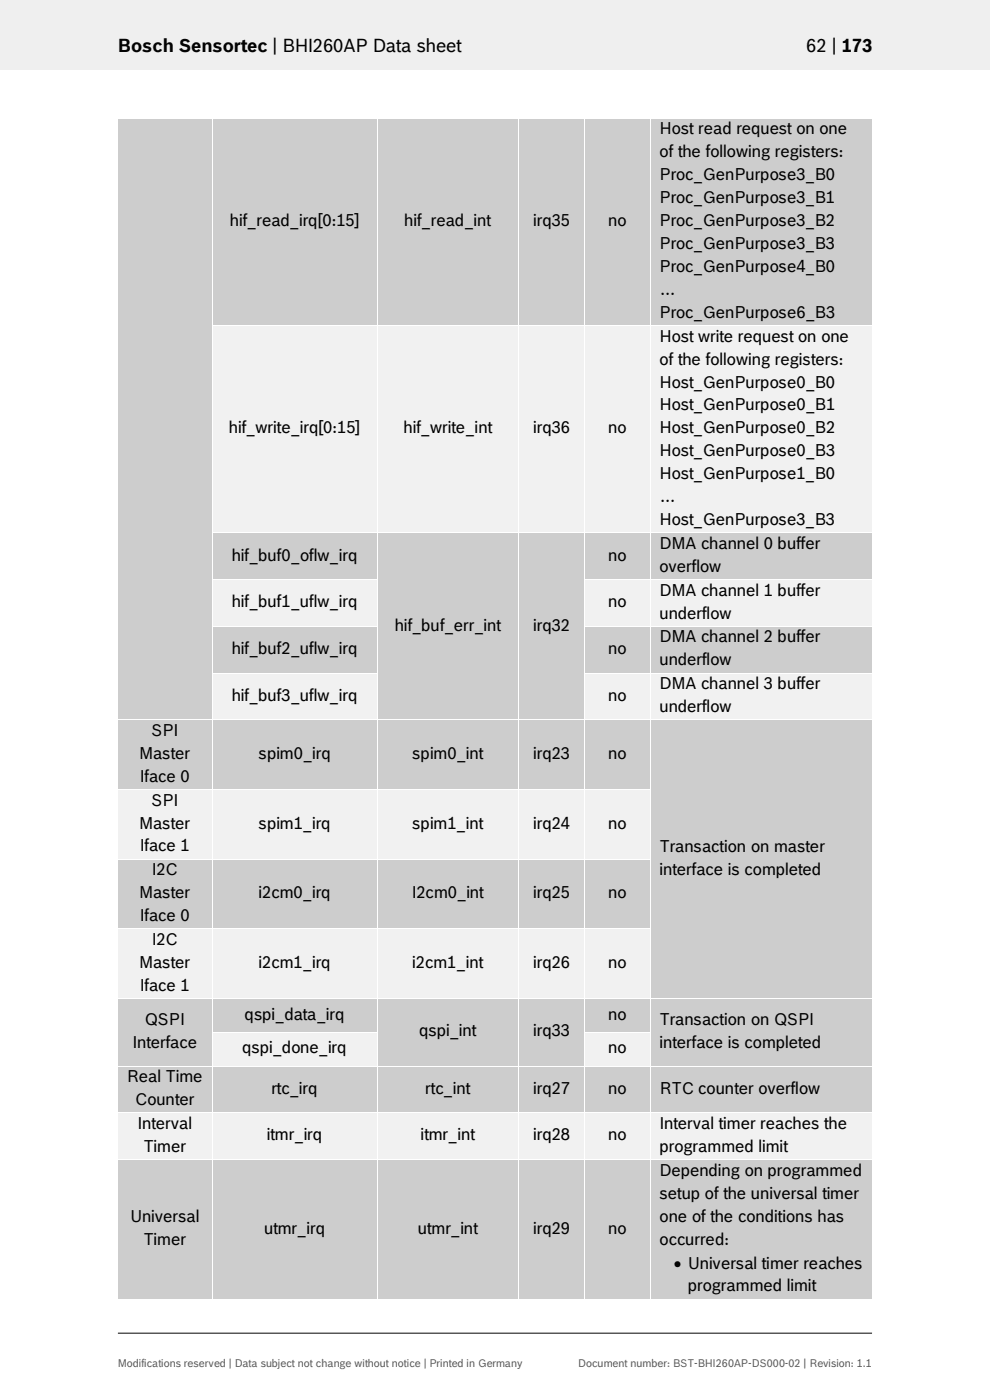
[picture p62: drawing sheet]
<svg xmlns="http://www.w3.org/2000/svg" width="210mm" height="297mm" viewBox="0 0 210 297" stroke-linecap="round" stroke-linejoin="round" font-family="sans-serif">
<defs><g id="words">
<g font-size="3.9">
<text x="25" y="11.1">Bosch Sensortec | BHI260AP Data sheet</text>
<text x="171" y="11.1">62 | 173</text>
</g>
<g font-size="3.5">
<text x="139.9" y="28.5">Host read request on one</text>
<text x="139.9" y="33.4">of the following registers:</text>
<text x="139.9" y="38.2">Proc_GenPurpose3_B0</text>
<text x="48.8" y="48">hif_read_irq[0:15]</text>
<text x="85.8" y="48">hif_read_int</text>
<text x="113.1" y="48">irq35</text>
<text x="129" y="48">no</text>
<text x="139.9" y="43.1">Proc_GenPurpose3_B1</text>
<text x="139.9" y="48">Proc_GenPurpose3_B2</text>
<text x="139.9" y="52.8">Proc_GenPurpose3_B3</text>
<text x="139.9" y="57.7">Proc_GenPurpose4_B0</text>
<text x="139.9" y="62.6">…</text>
<text x="139.9" y="67.4">Proc_GenPurpose6_B3</text>
<text x="139.9" y="72.5">Host write request on one</text>
<text x="139.9" y="77.3">of the following registers:</text>
<text x="139.9" y="82.2">Host_GenPurpose0_B0</text>
<text x="139.9" y="87.1">Host_GenPurpose0_B1</text>
<text x="48.6" y="91.9">hif_write_irq[0:15]</text>
<text x="85.6" y="91.9">hif_write_int</text>
<text x="113.1" y="91.9">irq36</text>
<text x="129" y="91.9">no</text>
<text x="139.9" y="91.9">Host_GenPurpose0_B2</text>
<text x="139.9" y="96.8">Host_GenPurpose0_B3</text>
<text x="139.9" y="101.7">Host_GenPurpose1_B0</text>
<text x="139.9" y="106.6">…</text>
<text x="139.9" y="111.4">Host_GenPurpose3_B3</text>
<text x="49.1" y="118.9">hif_buf0_oflw_irq</text>
<text x="129" y="118.9">no</text>
<text x="139.9" y="116.5">DMA channel 0 buffer</text>
<text x="139.9" y="121.3">overflow</text>
<text x="49.1" y="128.8">hif_buf1_uflw_irq</text>
<text x="129" y="128.8">no</text>
<text x="139.9" y="126.4">DMA channel 1 buffer</text>
<text x="139.9" y="131.2">underflow</text>
<text x="83.7" y="133.8">hif_buf_err_int</text>
<text x="113.1" y="133.8">irq32</text>
<text x="139.9" y="136.3">DMA channel 2 buffer</text>
<text x="49.1" y="138.7">hif_buf2_uflw_irq</text>
<text x="129" y="138.7">no</text>
<text x="139.9" y="141.1">underflow</text>
<text x="49.1" y="148.6">hif_buf3_uflw_irq</text>
<text x="129" y="148.6">no</text>
<text x="139.9" y="146.2">DMA channel 3 buffer</text>
<text x="139.9" y="151.1">underflow</text>
<text x="29.5" y="161">Master</text>
<text x="32.1" y="156.1">SPI</text>
<text x="54.9" y="161">spim0_irq</text>
<text x="87.5" y="161">spim0_int</text>
<text x="113.1" y="161">irq23</text>
<text x="129" y="161">no</text>
<text x="29.7" y="165.9">Iface 0</text>
<text x="32.1" y="170.9">SPI</text>
<text x="29.5" y="175.8">Master</text>
<text x="54.9" y="175.8">spim1_irq</text>
<text x="87.5" y="175.8">spim1_int</text>
<text x="113.1" y="175.8">irq24</text>
<text x="129" y="175.8">no</text>
<text x="29.7" y="180.6">Iface 1</text>
<text x="32.2" y="185.7">I2C</text>
<text x="139.9" y="180.7">Transaction on master</text>
<text x="139.9" y="185.6">interface is completed</text>
<text x="29.5" y="190.5">Master</text>
<text x="54.9" y="190.5">i2cm0_irq</text>
<text x="87.4" y="190.5">I2cm0_int</text>
<text x="113.1" y="190.5">irq25</text>
<text x="129" y="190.5">no</text>
<text x="29.7" y="195.4">Iface 0</text>
<text x="32.2" y="200.4">I2C</text>
<text x="29.5" y="205.3">Master</text>
<text x="54.9" y="205.3">i2cm1_irq</text>
<text x="87.5" y="205.3">i2cm1_int</text>
<text x="113.1" y="205.3">irq26</text>
<text x="129" y="205.3">no</text>
<text x="29.7" y="210.2">Iface 1</text>
<text x="30.7" y="217.5">QSPI</text>
<text x="51.9" y="216.3">qspi_data_irq</text>
<text x="88.9" y="219.9">qspi_int</text>
<text x="113.1" y="219.9">irq33</text>
<text x="129" y="216.3">no</text>
<text x="139.9" y="217.5">Transaction on QSPI</text>
<text x="28.1" y="222.3">Interface</text>
<text x="51.4" y="223.5">qspi_done_irq</text>
<text x="129" y="223.5">no</text>
<text x="139.9" y="222.3">interface is completed</text>
<text x="26.9" y="229.6">Real Time</text>
<text x="57.6" y="232">rtc_irq</text>
<text x="90.2" y="232">rtc_int</text>
<text x="113.1" y="232">irq27</text>
<text x="129" y="232">no</text>
<text x="139.9" y="232">RTC counter overflow</text>
<text x="28.7" y="234.4">Counter</text>
<text x="29.2" y="239.5">Interval</text>
<text x="139.9" y="239.5">Interval timer reaches the</text>
<text x="30.4" y="244.4">Timer</text>
<text x="56.6" y="241.9">itmr_irq</text>
<text x="89.2" y="241.9">itmr_int</text>
<text x="113.1" y="241.9">irq28</text>
<text x="129" y="241.9">no</text>
<text x="139.9" y="244.4">programmed limit</text>
<text x="139.9" y="249.4">Depending on programmed</text>
<text x="139.9" y="254.3">setup of the universal timer</text>
<text x="27.6" y="259.3">Universal</text>
<text x="56" y="261.7">utmr_irq</text>
<text x="88.6" y="261.7">utmr_int</text>
<text x="113.1" y="261.7">irq29</text>
<text x="129" y="261.7">no</text>
<text x="139.9" y="259.2">one of the conditions has</text>
<text x="30.4" y="264.2">Timer</text>
<text x="139.9" y="264">occurred:</text>
<text x="142.9" y="269.2">• Universal timer reaches</text>
<text x="145.9" y="274">programmed limit</text>
</g>
<g font-size="2.3" fill="#535f6b">
<text x="25" y="290">Modifications reserved | Data subject not change without notice | Printed in Germany</text>
<text x="122.7" y="290">Document number: BST-BHI260AP-DS000-02 | Revision: 1.1</text>
</g>
</g></defs>
<path d="M0 0h210v14.8h-210z" fill="#efeff0"/>
<path d="M25 282.8h160" fill="none" stroke="#000" stroke-width=".21"/>
<g fill="#cdcdcd">
<path d="M25.1 25.2h19.8v43.8h-19.8z" fill-rule="evenodd"/>
<path d="M45.1 25.2h34.8v43.8h-34.8z" fill-rule="evenodd"/>
<path d="M46.9 44.7h31.2v4.8h-31.2z" fill-rule="evenodd"/>
<path d="M80.1 25.2h29.8v43.8h-29.8z" fill-rule="evenodd"/>
<path d="M81.9 44.7h26.2v4.8h-26.2z" fill-rule="evenodd"/>
<path d="M110.1 25.2h13.8v43.8h-13.8z" fill-rule="evenodd"/>
<path d="M111.9 44.7h10.2v4.8h-10.2z" fill-rule="evenodd"/>
<path d="M124.1 25.2h13.8v43.8h-13.8z" fill-rule="evenodd"/>
<path d="M125.9 44.7h10.2v4.8h-10.2z" fill-rule="evenodd"/>
<path d="M138.1 25.2h46.9v43.8h-46.9z" fill-rule="evenodd"/>
<path d="M139.9 30.1h43.2v4.8h-43.2z" fill-rule="evenodd"/>
<path d="M139.9 34.9h43.2v4.9h-43.2z" fill-rule="evenodd"/>
<path d="M139.9 39.8h43.2v4.9h-43.2z" fill-rule="evenodd"/>
<path d="M139.9 44.7h43.2v4.8h-43.2z" fill-rule="evenodd"/>
<path d="M139.9 49.5h43.2v4.9h-43.2z" fill-rule="evenodd"/>
<path d="M139.9 54.4h43.2v4.9h-43.2z" fill-rule="evenodd"/>
<path d="M139.9 59.3h43.2v4.8h-43.2z" fill-rule="evenodd"/>
</g>
<g fill="#cdcdcd">
<path d="M139.9 25.2h43.2v4.9h-43.2z"/>
<path d="M139.9 64.1h43.2v4.9h-43.2z"/>
</g>
<g fill="#fff">
<path d="M24.9 25h.2v.2h-.2z"/>
<path d="M25.1 25h19.8v.2h-19.8z"/>
<path d="M44.9 25h.2v.2h-.2z"/>
<path d="M45.1 25h34.8v.2h-34.8z"/>
<path d="M79.9 25h.2v.2h-.2z"/>
<path d="M80.1 25h29.8v.2h-29.8z"/>
<path d="M109.9 25h.2v.2h-.2z"/>
<path d="M110.1 25h13.8v.2h-13.8z"/>
<path d="M123.9 25h.2v.2h-.2z"/>
<path d="M124.1 25h13.8v.2h-13.8z"/>
<path d="M137.9 25h.2v.2h-.2z"/>
<path d="M138.1 25h46.9v.2h-46.9z"/>
<path d="M185 25h.1v.2h-.1z"/>
<path d="M24.9 25.2h.2v43.8h-.2z"/>
<path d="M44.9 25.2h.2v43.8h-.2z"/>
<path d="M79.9 25.2h.2v43.8h-.2z"/>
<path d="M109.9 25.2h.2v43.8h-.2z"/>
<path d="M123.9 25.2h.2v43.8h-.2z"/>
<path d="M137.9 25.2h.2v43.8h-.2z"/>
<path d="M185 25.2h.1v43.8h-.1z"/>
</g>
<path d="M25.1 69h19.8v44h-19.8z" fill-rule="evenodd" fill="#cdcdcd"/>
<g fill="#f1f1f1">
<path d="M45.1 69.2h34.8v43.8h-34.8z" fill-rule="evenodd"/>
<path d="M46.9 88.6h31.2v4.9h-31.2z" fill-rule="evenodd"/>
<path d="M80.1 69.2h29.8v43.8h-29.8z" fill-rule="evenodd"/>
<path d="M81.9 88.6h26.2v4.9h-26.2z" fill-rule="evenodd"/>
<path d="M110.1 69.2h13.8v43.8h-13.8z" fill-rule="evenodd"/>
<path d="M111.9 88.6h10.2v4.9h-10.2z" fill-rule="evenodd"/>
<path d="M124.1 69.2h13.8v43.8h-13.8z" fill-rule="evenodd"/>
<path d="M125.9 88.6h10.2v4.9h-10.2z" fill-rule="evenodd"/>
<path d="M138.1 69.2h46.9v43.8h-46.9z" fill-rule="evenodd"/>
<path d="M139.9 74h43.2v4.9h-43.2z" fill-rule="evenodd"/>
<path d="M139.9 78.9h43.2v4.9h-43.2z" fill-rule="evenodd"/>
<path d="M139.9 83.8h43.2v4.8h-43.2z" fill-rule="evenodd"/>
<path d="M139.9 88.6h43.2v4.9h-43.2z" fill-rule="evenodd"/>
<path d="M139.9 93.5h43.2v4.9h-43.2z" fill-rule="evenodd"/>
<path d="M139.9 98.4h43.2v4.9h-43.2z" fill-rule="evenodd"/>
<path d="M139.9 103.3h43.2v4.8h-43.2z" fill-rule="evenodd"/>
</g>
<g fill="#f1f1f1">
<path d="M139.9 69.2h43.2v4.8h-43.2z"/>
<path d="M139.9 108.1h43.2v4.9h-43.2z"/>
</g>
<g fill="#fff">
<path d="M24.9 69h.2v.2h-.2z"/>
<path d="M44.9 69h.2v.2h-.2z"/>
<path d="M45.1 69h34.8v.2h-34.8z"/>
<path d="M79.9 69h.2v.2h-.2z"/>
<path d="M80.1 69h29.8v.2h-29.8z"/>
<path d="M109.9 69h.2v.2h-.2z"/>
<path d="M110.1 69h13.8v.2h-13.8z"/>
<path d="M123.9 69h.2v.2h-.2z"/>
<path d="M124.1 69h13.8v.2h-13.8z"/>
<path d="M137.9 69h.2v.2h-.2z"/>
<path d="M138.1 69h46.9v.2h-46.9z"/>
<path d="M185 69h.1v.2h-.1z"/>
<path d="M24.9 69.2h.2v43.8h-.2z"/>
<path d="M44.9 69.2h.2v43.8h-.2z"/>
<path d="M79.9 69.2h.2v43.8h-.2z"/>
<path d="M109.9 69.2h.2v43.8h-.2z"/>
<path d="M123.9 69.2h.2v43.8h-.2z"/>
<path d="M137.9 69.2h.2v43.8h-.2z"/>
<path d="M185 69.2h.1v43.8h-.1z"/>
</g>
<g fill="#cdcdcd">
<path d="M25.1 113h19.8v9.9h-19.8z" fill-rule="evenodd"/>
<path d="M45.1 113.2h34.8v9.7h-34.8z" fill-rule="evenodd"/>
<path d="M46.9 115.6h31.2v4.9h-31.2z" fill-rule="evenodd"/>
<path d="M80.1 113.2h29.8v39.5h-29.8z" fill-rule="evenodd"/>
<path d="M81.9 130.5h26.2v4.8h-26.2z" fill-rule="evenodd"/>
<path d="M110.1 113.2h13.8v39.5h-13.8z" fill-rule="evenodd"/>
<path d="M111.9 130.5h10.2v4.8h-10.2z" fill-rule="evenodd"/>
<path d="M124.1 113.2h13.8v9.7h-13.8z" fill-rule="evenodd"/>
<path d="M125.9 115.6h10.2v4.9h-10.2z" fill-rule="evenodd"/>
<path d="M138.1 113.2h46.9v9.7h-46.9z" fill-rule="evenodd"/>
</g>
<g fill="#cdcdcd">
<path d="M139.9 113.2h43.2v4.8h-43.2z"/>
<path d="M139.9 118h43.2v4.9h-43.2z"/>
</g>
<g fill="#fff">
<path d="M24.9 113h.2v.2h-.2z"/>
<path d="M44.9 113h.2v.2h-.2z"/>
<path d="M45.1 113h34.8v.2h-34.8z"/>
<path d="M79.9 113h.2v.2h-.2z"/>
<path d="M80.1 113h29.8v.2h-29.8z"/>
<path d="M109.9 113h.2v.2h-.2z"/>
<path d="M110.1 113h13.8v.2h-13.8z"/>
<path d="M123.9 113h.2v.2h-.2z"/>
<path d="M124.1 113h13.8v.2h-13.8z"/>
<path d="M137.9 113h.2v.2h-.2z"/>
<path d="M138.1 113h46.9v.2h-46.9z"/>
<path d="M185 113h.1v.2h-.1z"/>
<path d="M24.9 113.2h.2v9.7h-.2z"/>
<path d="M44.9 113.2h.2v9.7h-.2z"/>
<path d="M79.9 113.2h.2v9.7h-.2z"/>
<path d="M109.9 113.2h.2v9.7h-.2z"/>
<path d="M123.9 113.2h.2v9.7h-.2z"/>
<path d="M137.9 113.2h.2v9.7h-.2z"/>
<path d="M185 113.2h.1v9.7h-.1z"/>
</g>
<path d="M25.1 122.9h19.8v9.9h-19.8z" fill-rule="evenodd" fill="#cdcdcd"/>
<g fill="#f1f1f1">
<path d="M45.1 123.1h34.8v9.7h-34.8z" fill-rule="evenodd"/>
<path d="M46.9 125.5h31.2v4.9h-31.2z" fill-rule="evenodd"/>
<path d="M124.1 123.1h13.8v9.7h-13.8z" fill-rule="evenodd"/>
<path d="M125.9 125.5h10.2v4.9h-10.2z" fill-rule="evenodd"/>
<path d="M138.1 123.1h46.9v9.7h-46.9z" fill-rule="evenodd"/>
</g>
<g fill="#f1f1f1">
<path d="M139.9 123.1h43.2v4.8h-43.2z"/>
<path d="M139.9 127.9h43.2v4.9h-43.2z"/>
</g>
<g fill="#fff">
<path d="M24.9 122.9h.2v.2h-.2z"/>
<path d="M44.9 122.9h.2v.2h-.2z"/>
<path d="M45.1 122.9h34.8v.2h-34.8z"/>
<path d="M79.9 122.9h.2v.2h-.2z"/>
<path d="M109.9 122.9h.2v.2h-.2z"/>
<path d="M123.9 122.9h.2v.2h-.2z"/>
<path d="M124.1 122.9h13.8v.2h-13.8z"/>
<path d="M137.9 122.9h.2v.2h-.2z"/>
<path d="M138.1 122.9h46.9v.2h-46.9z"/>
<path d="M185 122.9h.1v.2h-.1z"/>
<path d="M24.9 123.1h.2v9.7h-.2z"/>
<path d="M44.9 123.1h.2v9.7h-.2z"/>
<path d="M79.9 123.1h.2v9.7h-.2z"/>
<path d="M109.9 123.1h.2v9.7h-.2z"/>
<path d="M123.9 123.1h.2v9.7h-.2z"/>
<path d="M137.9 123.1h.2v9.7h-.2z"/>
<path d="M185 123.1h.1v9.7h-.1z"/>
</g>
<g fill="#cdcdcd">
<path d="M25.1 132.8h19.8v9.9h-19.8z" fill-rule="evenodd"/>
<path d="M45.1 133h34.8v9.7h-34.8z" fill-rule="evenodd"/>
<path d="M46.9 135.4h31.2v4.9h-31.2z" fill-rule="evenodd"/>
<path d="M124.1 133h13.8v9.7h-13.8z" fill-rule="evenodd"/>
<path d="M125.9 135.4h10.2v4.9h-10.2z" fill-rule="evenodd"/>
<path d="M138.1 133h46.9v9.7h-46.9z" fill-rule="evenodd"/>
<path d="M139.9 133h43.2v4.8h-43.2z" fill-rule="evenodd"/>
</g>
<path d="M139.9 137.8h43.2v4.9h-43.2z" fill="#cdcdcd"/>
<g fill="#fff">
<path d="M24.9 132.8h.2v.2h-.2z"/>
<path d="M44.9 132.8h.2v.2h-.2z"/>
<path d="M45.1 132.8h34.8v.2h-34.8z"/>
<path d="M79.9 132.8h.2v.2h-.2z"/>
<path d="M109.9 132.8h.2v.2h-.2z"/>
<path d="M123.9 132.8h.2v.2h-.2z"/>
<path d="M124.1 132.8h13.8v.2h-13.8z"/>
<path d="M137.9 132.8h.2v.2h-.2z"/>
<path d="M138.1 132.8h46.9v.2h-46.9z"/>
<path d="M185 132.8h.1v.2h-.1z"/>
<path d="M24.9 133h.2v9.7h-.2z"/>
<path d="M44.9 133h.2v9.7h-.2z"/>
<path d="M79.9 133h.2v9.7h-.2z"/>
<path d="M109.9 133h.2v9.7h-.2z"/>
<path d="M123.9 133h.2v9.7h-.2z"/>
<path d="M137.9 133h.2v9.7h-.2z"/>
<path d="M185 133h.1v9.7h-.1z"/>
</g>
<path d="M25.1 142.7h19.8v10h-19.8z" fill-rule="evenodd" fill="#cdcdcd"/>
<g fill="#f1f1f1">
<path d="M45.1 142.9h34.8v9.8h-34.8z" fill-rule="evenodd"/>
<path d="M46.9 145.3h31.2v4.9h-31.2z" fill-rule="evenodd"/>
<path d="M124.1 142.9h13.8v9.8h-13.8z" fill-rule="evenodd"/>
<path d="M125.9 145.3h10.2v4.9h-10.2z" fill-rule="evenodd"/>
<path d="M138.1 142.9h46.9v9.8h-46.9z" fill-rule="evenodd"/>
</g>
<g fill="#f1f1f1">
<path d="M139.9 142.9h43.2v4.9h-43.2z"/>
<path d="M139.9 147.8h43.2v4.9h-43.2z"/>
</g>
<g fill="#fff">
<path d="M24.9 142.7h.2v.2h-.2z"/>
<path d="M44.9 142.7h.2v.2h-.2z"/>
<path d="M45.1 142.7h34.8v.2h-34.8z"/>
<path d="M79.9 142.7h.2v.2h-.2z"/>
<path d="M109.9 142.7h.2v.2h-.2z"/>
<path d="M123.9 142.7h.2v.2h-.2z"/>
<path d="M124.1 142.7h13.8v.2h-13.8z"/>
<path d="M137.9 142.7h.2v.2h-.2z"/>
<path d="M138.1 142.7h46.9v.2h-46.9z"/>
<path d="M185 142.7h.1v.2h-.1z"/>
<path d="M24.9 142.9h.2v9.8h-.2z"/>
<path d="M44.9 142.9h.2v9.8h-.2z"/>
<path d="M79.9 142.9h.2v9.8h-.2z"/>
<path d="M109.9 142.9h.2v9.8h-.2z"/>
<path d="M123.9 142.9h.2v9.8h-.2z"/>
<path d="M137.9 142.9h.2v9.8h-.2z"/>
<path d="M185 142.9h.1v9.8h-.1z"/>
</g>
<g fill="#cdcdcd">
<path d="M25.1 152.8h19.8v14.6h-19.8z" fill-rule="evenodd"/>
<path d="M26.9 157.7h16.2v4.9h-16.2z" fill-rule="evenodd"/>
<path d="M45.1 152.8h34.8v14.6h-34.8z" fill-rule="evenodd"/>
<path d="M46.9 157.7h31.2v4.9h-31.2z" fill-rule="evenodd"/>
<path d="M80.1 152.8h29.8v14.6h-29.8z" fill-rule="evenodd"/>
<path d="M81.9 157.7h26.2v4.9h-26.2z" fill-rule="evenodd"/>
<path d="M110.1 152.8h13.8v14.6h-13.8z" fill-rule="evenodd"/>
<path d="M111.9 157.7h10.2v4.9h-10.2z" fill-rule="evenodd"/>
<path d="M124.1 152.8h13.8v14.6h-13.8z" fill-rule="evenodd"/>
<path d="M125.9 157.7h10.2v4.9h-10.2z" fill-rule="evenodd"/>
<path d="M138.1 152.8h46.9v59h-46.9z" fill-rule="evenodd"/>
<path d="M139.9 177.4h43.2v4.9h-43.2z" fill-rule="evenodd"/>
<path d="M139.9 182.3h43.2v4.9h-43.2z" fill-rule="evenodd"/>
</g>
<g fill="#cdcdcd">
<path d="M26.9 152.8h16.2v4.9h-16.2z"/>
<path d="M26.9 162.6h16.2v4.8h-16.2z"/>
</g>
<g fill="#fff">
<path d="M24.9 152.7h.2v.1h-.2z"/>
<path d="M25.1 152.7h19.8v.1h-19.8z"/>
<path d="M44.9 152.7h.2v.1h-.2z"/>
<path d="M45.1 152.7h34.8v.1h-34.8z"/>
<path d="M79.9 152.7h.2v.1h-.2z"/>
<path d="M80.1 152.7h29.8v.1h-29.8z"/>
<path d="M109.9 152.7h.2v.1h-.2z"/>
<path d="M110.1 152.7h13.8v.1h-13.8z"/>
<path d="M123.9 152.7h.2v.1h-.2z"/>
<path d="M124.1 152.7h13.8v.1h-13.8z"/>
<path d="M137.9 152.7h.2v.1h-.2z"/>
<path d="M138.1 152.7h46.9v.1h-46.9z"/>
<path d="M185 152.7h.1v.1h-.1z"/>
<path d="M24.9 152.8h.2v14.6h-.2z"/>
<path d="M44.9 152.8h.2v14.6h-.2z"/>
<path d="M79.9 152.8h.2v14.6h-.2z"/>
<path d="M109.9 152.8h.2v14.6h-.2z"/>
<path d="M123.9 152.8h.2v14.6h-.2z"/>
<path d="M137.9 152.8h.2v14.6h-.2z"/>
<path d="M185 152.8h.1v14.6h-.1z"/>
</g>
<g fill="#f1f1f1">
<path d="M25.1 167.6h19.8v14.6h-19.8z" fill-rule="evenodd"/>
<path d="M26.9 172.5h16.2v4.8h-16.2z" fill-rule="evenodd"/>
<path d="M45.1 167.6h34.8v14.6h-34.8z" fill-rule="evenodd"/>
<path d="M46.9 172.5h31.2v4.8h-31.2z" fill-rule="evenodd"/>
<path d="M80.1 167.6h29.8v14.6h-29.8z" fill-rule="evenodd"/>
<path d="M81.9 172.5h26.2v4.8h-26.2z" fill-rule="evenodd"/>
<path d="M110.1 167.6h13.8v14.6h-13.8z" fill-rule="evenodd"/>
<path d="M111.9 172.5h10.2v4.8h-10.2z" fill-rule="evenodd"/>
<path d="M124.1 167.6h13.8v14.6h-13.8z" fill-rule="evenodd"/>
<path d="M125.9 172.5h10.2v4.8h-10.2z" fill-rule="evenodd"/>
</g>
<g fill="#f1f1f1">
<path d="M26.9 167.6h16.2v4.9h-16.2z"/>
<path d="M26.9 177.3h16.2v4.9h-16.2z"/>
</g>
<g fill="#fff">
<path d="M24.9 167.4h.2v.2h-.2z"/>
<path d="M25.1 167.4h19.8v.2h-19.8z"/>
<path d="M44.9 167.4h.2v.2h-.2z"/>
<path d="M45.1 167.4h34.8v.2h-34.8z"/>
<path d="M79.9 167.4h.2v.2h-.2z"/>
<path d="M80.1 167.4h29.8v.2h-29.8z"/>
<path d="M109.9 167.4h.2v.2h-.2z"/>
<path d="M110.1 167.4h13.8v.2h-13.8z"/>
<path d="M123.9 167.4h.2v.2h-.2z"/>
<path d="M124.1 167.4h13.8v.2h-13.8z"/>
<path d="M137.9 167.4h.2v.2h-.2z"/>
<path d="M185 167.4h.1v.2h-.1z"/>
<path d="M24.9 167.6h.2v14.6h-.2z"/>
<path d="M44.9 167.6h.2v14.6h-.2z"/>
<path d="M79.9 167.6h.2v14.6h-.2z"/>
<path d="M109.9 167.6h.2v14.6h-.2z"/>
<path d="M123.9 167.6h.2v14.6h-.2z"/>
<path d="M137.9 167.6h.2v14.6h-.2z"/>
<path d="M185 167.6h.1v14.6h-.1z"/>
</g>
<g fill="#cdcdcd">
<path d="M25.1 182.4h19.8v14.6h-19.8z" fill-rule="evenodd"/>
<path d="M26.9 187.2h16.2v4.9h-16.2z" fill-rule="evenodd"/>
<path d="M45.1 182.4h34.8v14.6h-34.8z" fill-rule="evenodd"/>
<path d="M46.9 187.2h31.2v4.9h-31.2z" fill-rule="evenodd"/>
<path d="M80.1 182.4h29.8v14.6h-29.8z" fill-rule="evenodd"/>
<path d="M81.9 187.2h26.2v4.9h-26.2z" fill-rule="evenodd"/>
<path d="M110.1 182.4h13.8v14.6h-13.8z" fill-rule="evenodd"/>
<path d="M111.9 187.2h10.2v4.9h-10.2z" fill-rule="evenodd"/>
<path d="M124.1 182.4h13.8v14.6h-13.8z" fill-rule="evenodd"/>
<path d="M125.9 187.2h10.2v4.9h-10.2z" fill-rule="evenodd"/>
</g>
<g fill="#cdcdcd">
<path d="M26.9 182.4h16.2v4.8h-16.2z"/>
<path d="M26.9 192.1h16.2v4.9h-16.2z"/>
</g>
<g fill="#fff">
<path d="M24.9 182.2h.2v.2h-.2z"/>
<path d="M25.1 182.2h19.8v.2h-19.8z"/>
<path d="M44.9 182.2h.2v.2h-.2z"/>
<path d="M45.1 182.2h34.8v.2h-34.8z"/>
<path d="M79.9 182.2h.2v.2h-.2z"/>
<path d="M80.1 182.2h29.8v.2h-29.8z"/>
<path d="M109.9 182.2h.2v.2h-.2z"/>
<path d="M110.1 182.2h13.8v.2h-13.8z"/>
<path d="M123.9 182.2h.2v.2h-.2z"/>
<path d="M124.1 182.2h13.8v.2h-13.8z"/>
<path d="M137.9 182.2h.2v.2h-.2z"/>
<path d="M185 182.2h.1v.2h-.1z"/>
<path d="M24.9 182.4h.2v14.6h-.2z"/>
<path d="M44.9 182.4h.2v14.6h-.2z"/>
<path d="M79.9 182.4h.2v14.6h-.2z"/>
<path d="M109.9 182.4h.2v14.6h-.2z"/>
<path d="M123.9 182.4h.2v14.6h-.2z"/>
<path d="M137.9 182.4h.2v14.6h-.2z"/>
<path d="M185 182.4h.1v14.6h-.1z"/>
</g>
<g fill="#f1f1f1">
<path d="M25.1 197.1h19.8v14.7h-19.8z" fill-rule="evenodd"/>
<path d="M26.9 202h16.2v4.9h-16.2z" fill-rule="evenodd"/>
<path d="M45.1 197.1h34.8v14.7h-34.8z" fill-rule="evenodd"/>
<path d="M46.9 202h31.2v4.9h-31.2z" fill-rule="evenodd"/>
<path d="M80.1 197.1h29.8v14.7h-29.8z" fill-rule="evenodd"/>
<path d="M81.9 202h26.2v4.9h-26.2z" fill-rule="evenodd"/>
<path d="M110.1 197.1h13.8v14.7h-13.8z" fill-rule="evenodd"/>
<path d="M111.9 202h10.2v4.9h-10.2z" fill-rule="evenodd"/>
<path d="M124.1 197.1h13.8v14.7h-13.8z" fill-rule="evenodd"/>
<path d="M125.9 202h10.2v4.9h-10.2z" fill-rule="evenodd"/>
</g>
<g fill="#f1f1f1">
<path d="M26.9 197.1h16.2v4.9h-16.2z"/>
<path d="M26.9 206.9h16.2v4.9h-16.2z"/>
</g>
<g fill="#fff">
<path d="M24.9 197h.2v.1h-.2z"/>
<path d="M25.1 197h19.8v.1h-19.8z"/>
<path d="M44.9 197h.2v.1h-.2z"/>
<path d="M45.1 197h34.8v.1h-34.8z"/>
<path d="M79.9 197h.2v.1h-.2z"/>
<path d="M80.1 197h29.8v.1h-29.8z"/>
<path d="M109.9 197h.2v.1h-.2z"/>
<path d="M110.1 197h13.8v.1h-13.8z"/>
<path d="M123.9 197h.2v.1h-.2z"/>
<path d="M124.1 197h13.8v.1h-13.8z"/>
<path d="M137.9 197h.2v.1h-.2z"/>
<path d="M185 197h.1v.1h-.1z"/>
<path d="M24.9 197.1h.2v14.7h-.2z"/>
<path d="M44.9 197.1h.2v14.7h-.2z"/>
<path d="M79.9 197.1h.2v14.7h-.2z"/>
<path d="M109.9 197.1h.2v14.7h-.2z"/>
<path d="M123.9 197.1h.2v14.7h-.2z"/>
<path d="M137.9 197.1h.2v14.7h-.2z"/>
<path d="M185 197.1h.1v14.7h-.1z"/>
</g>
<g fill="#cdcdcd">
<path d="M25.1 211.9h19.8v14.2h-19.8z" fill-rule="evenodd"/>
<path d="M26.9 214.2h16.2v4.8h-16.2z" fill-rule="evenodd"/>
<path d="M26.9 219h16.2v4.9h-16.2z" fill-rule="evenodd"/>
<path d="M45.1 211.9h34.8v7h-34.8z" fill-rule="evenodd"/>
<path d="M46.9 213h31.2v4.8h-31.2z" fill-rule="evenodd"/>
<path d="M80.1 211.9h29.8v14.2h-29.8z" fill-rule="evenodd"/>
<path d="M81.9 216.6h26.2v4.8h-26.2z" fill-rule="evenodd"/>
<path d="M110.1 211.9h13.8v14.2h-13.8z" fill-rule="evenodd"/>
<path d="M111.9 216.6h10.2v4.8h-10.2z" fill-rule="evenodd"/>
<path d="M124.1 211.9h13.8v7h-13.8z" fill-rule="evenodd"/>
<path d="M125.9 213h10.2v4.8h-10.2z" fill-rule="evenodd"/>
<path d="M138.1 211.9h46.9v14.2h-46.9z" fill-rule="evenodd"/>
<path d="M139.9 214.2h43.2v4.8h-43.2z" fill-rule="evenodd"/>
<path d="M139.9 219h43.2v4.9h-43.2z" fill-rule="evenodd"/>
</g>
<g fill="#fff">
<path d="M24.9 211.8h.2v.1h-.2z"/>
<path d="M25.1 211.8h19.8v.1h-19.8z"/>
<path d="M44.9 211.8h.2v.1h-.2z"/>
<path d="M45.1 211.8h34.8v.1h-34.8z"/>
<path d="M79.9 211.8h.2v.1h-.2z"/>
<path d="M80.1 211.8h29.8v.1h-29.8z"/>
<path d="M109.9 211.8h.2v.1h-.2z"/>
<path d="M110.1 211.8h13.8v.1h-13.8z"/>
<path d="M123.9 211.8h.2v.1h-.2z"/>
<path d="M124.1 211.8h13.8v.1h-13.8z"/>
<path d="M137.9 211.8h.2v.1h-.2z"/>
<path d="M138.1 211.8h46.9v.1h-46.9z"/>
<path d="M185 211.8h.1v.1h-.1z"/>
<path d="M24.9 211.9h.2v7h-.2z"/>
<path d="M44.9 211.9h.2v7h-.2z"/>
<path d="M79.9 211.9h.2v7h-.2z"/>
<path d="M109.9 211.9h.2v7h-.2z"/>
<path d="M123.9 211.9h.2v7h-.2z"/>
<path d="M137.9 211.9h.2v7h-.2z"/>
<path d="M185 211.9h.1v7h-.1z"/>
</g>
<g fill="#f1f1f1">
<path d="M45.1 219.1h34.8v7h-34.8z" fill-rule="evenodd"/>
<path d="M46.9 220.2h31.2v4.8h-31.2z" fill-rule="evenodd"/>
<path d="M124.1 219.1h13.8v7h-13.8z" fill-rule="evenodd"/>
<path d="M125.9 220.2h10.2v4.8h-10.2z" fill-rule="evenodd"/>
</g>
<g fill="#fff">
<path d="M24.9 218.9h.2v.2h-.2z"/>
<path d="M44.9 218.9h.2v.2h-.2z"/>
<path d="M45.1 218.9h34.8v.2h-34.8z"/>
<path d="M79.9 218.9h.2v.2h-.2z"/>
<path d="M109.9 218.9h.2v.2h-.2z"/>
<path d="M123.9 218.9h.2v.2h-.2z"/>
<path d="M124.1 218.9h13.8v.2h-13.8z"/>
<path d="M137.9 218.9h.2v.2h-.2z"/>
<path d="M185 218.9h.1v.2h-.1z"/>
<path d="M24.9 219.1h.2v7h-.2z"/>
<path d="M44.9 219.1h.2v7h-.2z"/>
<path d="M79.9 219.1h.2v7h-.2z"/>
<path d="M109.9 219.1h.2v7h-.2z"/>
<path d="M123.9 219.1h.2v7h-.2z"/>
<path d="M137.9 219.1h.2v7h-.2z"/>
<path d="M185 219.1h.1v7h-.1z"/>
</g>
<g fill="#cdcdcd">
<path d="M25.1 226.3h19.8v9.7h-19.8z" fill-rule="evenodd"/>
<path d="M45.1 226.3h34.8v9.7h-34.8z" fill-rule="evenodd"/>
<path d="M46.9 228.7h31.2v4.9h-31.2z" fill-rule="evenodd"/>
<path d="M80.1 226.3h29.8v9.7h-29.8z" fill-rule="evenodd"/>
<path d="M81.9 228.7h26.2v4.9h-26.2z" fill-rule="evenodd"/>
<path d="M110.1 226.3h13.8v9.7h-13.8z" fill-rule="evenodd"/>
<path d="M111.9 228.7h10.2v4.9h-10.2z" fill-rule="evenodd"/>
<path d="M124.1 226.3h13.8v9.7h-13.8z" fill-rule="evenodd"/>
<path d="M125.9 228.7h10.2v4.9h-10.2z" fill-rule="evenodd"/>
<path d="M138.1 226.3h46.9v9.7h-46.9z" fill-rule="evenodd"/>
<path d="M139.9 228.7h43.2v4.9h-43.2z" fill-rule="evenodd"/>
</g>
<g fill="#cdcdcd">
<path d="M26.9 226.3h16.2v4.8h-16.2z"/>
<path d="M26.9 231.1h16.2v4.9h-16.2z"/>
</g>
<g fill="#fff">
<path d="M24.9 226.1h.2v.2h-.2z"/>
<path d="M25.1 226.1h19.8v.2h-19.8z"/>
<path d="M44.9 226.1h.2v.2h-.2z"/>
<path d="M45.1 226.1h34.8v.2h-34.8z"/>
<path d="M79.9 226.1h.2v.2h-.2z"/>
<path d="M80.1 226.1h29.8v.2h-29.8z"/>
<path d="M109.9 226.1h.2v.2h-.2z"/>
<path d="M110.1 226.1h13.8v.2h-13.8z"/>
<path d="M123.9 226.1h.2v.2h-.2z"/>
<path d="M124.1 226.1h13.8v.2h-13.8z"/>
<path d="M137.9 226.1h.2v.2h-.2z"/>
<path d="M138.1 226.1h46.9v.2h-46.9z"/>
<path d="M185 226.1h.1v.2h-.1z"/>
<path d="M24.9 226.3h.2v9.7h-.2z"/>
<path d="M44.9 226.3h.2v9.7h-.2z"/>
<path d="M79.9 226.3h.2v9.7h-.2z"/>
<path d="M109.9 226.3h.2v9.7h-.2z"/>
<path d="M123.9 226.3h.2v9.7h-.2z"/>
<path d="M137.9 226.3h.2v9.7h-.2z"/>
<path d="M185 226.3h.1v9.7h-.1z"/>
</g>
<g fill="#f1f1f1">
<path d="M25.1 236.2h19.8v9.8h-19.8z" fill-rule="evenodd"/>
<path d="M45.1 236.2h34.8v9.8h-34.8z" fill-rule="evenodd"/>
<path d="M46.9 238.6h31.2v4.9h-31.2z" fill-rule="evenodd"/>
<path d="M80.1 236.2h29.8v9.8h-29.8z" fill-rule="evenodd"/>
<path d="M81.9 238.6h26.2v4.9h-26.2z" fill-rule="evenodd"/>
<path d="M110.1 236.2h13.8v9.8h-13.8z" fill-rule="evenodd"/>
<path d="M111.9 238.6h10.2v4.9h-10.2z" fill-rule="evenodd"/>
<path d="M124.1 236.2h13.8v9.8h-13.8z" fill-rule="evenodd"/>
<path d="M125.9 238.6h10.2v4.9h-10.2z" fill-rule="evenodd"/>
<path d="M138.1 236.2h46.9v9.8h-46.9z" fill-rule="evenodd"/>
</g>
<g fill="#f1f1f1">
<path d="M26.9 236.2h16.2v4.9h-16.2z"/>
<path d="M26.9 241.1h16.2v4.9h-16.2z"/>
<path d="M139.9 236.2h43.2v4.9h-43.2z"/>
<path d="M139.9 241.1h43.2v4.9h-43.2z"/>
</g>
<g fill="#fff">
<path d="M24.9 236h.2v.2h-.2z"/>
<path d="M25.1 236h19.8v.2h-19.8z"/>
<path d="M44.9 236h.2v.2h-.2z"/>
<path d="M45.1 236h34.8v.2h-34.8z"/>
<path d="M79.9 236h.2v.2h-.2z"/>
<path d="M80.1 236h29.8v.2h-29.8z"/>
<path d="M109.9 236h.2v.2h-.2z"/>
<path d="M110.1 236h13.8v.2h-13.8z"/>
<path d="M123.9 236h.2v.2h-.2z"/>
<path d="M124.1 236h13.8v.2h-13.8z"/>
<path d="M137.9 236h.2v.2h-.2z"/>
<path d="M138.1 236h46.9v.2h-46.9z"/>
<path d="M185 236h.1v.2h-.1z"/>
<path d="M24.9 236.2h.2v9.8h-.2z"/>
<path d="M44.9 236.2h.2v9.8h-.2z"/>
<path d="M79.9 236.2h.2v9.8h-.2z"/>
<path d="M109.9 236.2h.2v9.8h-.2z"/>
<path d="M123.9 236.2h.2v9.8h-.2z"/>
<path d="M137.9 236.2h.2v9.8h-.2z"/>
<path d="M185 236.2h.1v9.8h-.1z"/>
</g>
<g fill="#cdcdcd">
<path d="M25.1 246.1h19.8v29.4h-19.8z" fill-rule="evenodd"/>
<path d="M26.9 256h16.2v4.9h-16.2z" fill-rule="evenodd"/>
<path d="M26.9 260.9h16.2v4.8h-16.2z" fill-rule="evenodd"/>
<path d="M45.1 246.1h34.8v29.4h-34.8z" fill-rule="evenodd"/>
<path d="M46.9 258.4h31.2v4.9h-31.2z" fill-rule="evenodd"/>
<path d="M80.1 246.1h29.8v29.4h-29.8z" fill-rule="evenodd"/>
<path d="M81.9 258.4h26.2v4.9h-26.2z" fill-rule="evenodd"/>
<path d="M110.1 246.1h13.8v29.4h-13.8z" fill-rule="evenodd"/>
<path d="M111.9 258.4h10.2v4.9h-10.2z" fill-rule="evenodd"/>
<path d="M124.1 246.1h13.8v29.4h-13.8z" fill-rule="evenodd"/>
<path d="M125.9 258.4h10.2v4.9h-10.2z" fill-rule="evenodd"/>
<path d="M138.1 246.1h46.9v29.4h-46.9z" fill-rule="evenodd"/>
<path d="M139.9 251h43.2v4.9h-43.2z" fill-rule="evenodd"/>
<path d="M139.9 255.9h43.2v4.8h-43.2z" fill-rule="evenodd"/>
<path d="M139.9 260.7h43.2v4.9h-43.2z" fill-rule="evenodd"/>
<path d="M139.9 265.6h43.2v5.1h-43.2z" fill-rule="evenodd"/>
</g>
<g fill="#cdcdcd">
<path d="M139.9 246.1h43.2v4.9h-43.2z"/>
<path d="M139.9 270.7h43.2v4.8h-43.2z"/>
</g>
<g fill="#fff">
<path d="M24.9 246h.2v.1h-.2z"/>
<path d="M25.1 246h19.8v.1h-19.8z"/>
<path d="M44.9 246h.2v.1h-.2z"/>
<path d="M45.1 246h34.8v.1h-34.8z"/>
<path d="M79.9 246h.2v.1h-.2z"/>
<path d="M80.1 246h29.8v.1h-29.8z"/>
<path d="M109.9 246h.2v.1h-.2z"/>
<path d="M110.1 246h13.8v.1h-13.8z"/>
<path d="M123.9 246h.2v.1h-.2z"/>
<path d="M124.1 246h13.8v.1h-13.8z"/>
<path d="M137.9 246h.2v.1h-.2z"/>
<path d="M138.1 246h46.9v.1h-46.9z"/>
<path d="M185 246h.1v.1h-.1z"/>
<path d="M24.9 246.1h.2v29.4h-.2z"/>
<path d="M24.9 275.5h.2v.2h-.2z"/>
<path d="M25.1 275.5h19.8v.2h-19.8z"/>
<path d="M44.9 246.1h.2v29.4h-.2z"/>
<path d="M44.9 275.5h.2v.2h-.2z"/>
<path d="M45.1 275.5h34.8v.2h-34.8z"/>
<path d="M79.9 246.1h.2v29.4h-.2z"/>
<path d="M79.9 275.5h.2v.2h-.2z"/>
<path d="M80.1 275.5h29.8v.2h-29.8z"/>
<path d="M109.9 246.1h.2v29.4h-.2z"/>
<path d="M109.9 275.5h.2v.2h-.2z"/>
<path d="M110.1 275.5h13.8v.2h-13.8z"/>
<path d="M123.9 246.1h.2v29.4h-.2z"/>
<path d="M123.9 275.5h.2v.2h-.2z"/>
<path d="M124.1 275.5h13.8v.2h-13.8z"/>
<path d="M137.9 246.1h.2v29.4h-.2z"/>
<path d="M137.9 275.5h.2v.2h-.2z"/>
<path d="M138.1 275.5h46.9v.2h-46.9z"/>
<path d="M185 246.1h.1v29.4h-.1z"/>
<path d="M185 275.5h.1v.2h-.1z"/>
</g>
<use href="#words"/>
</svg>
